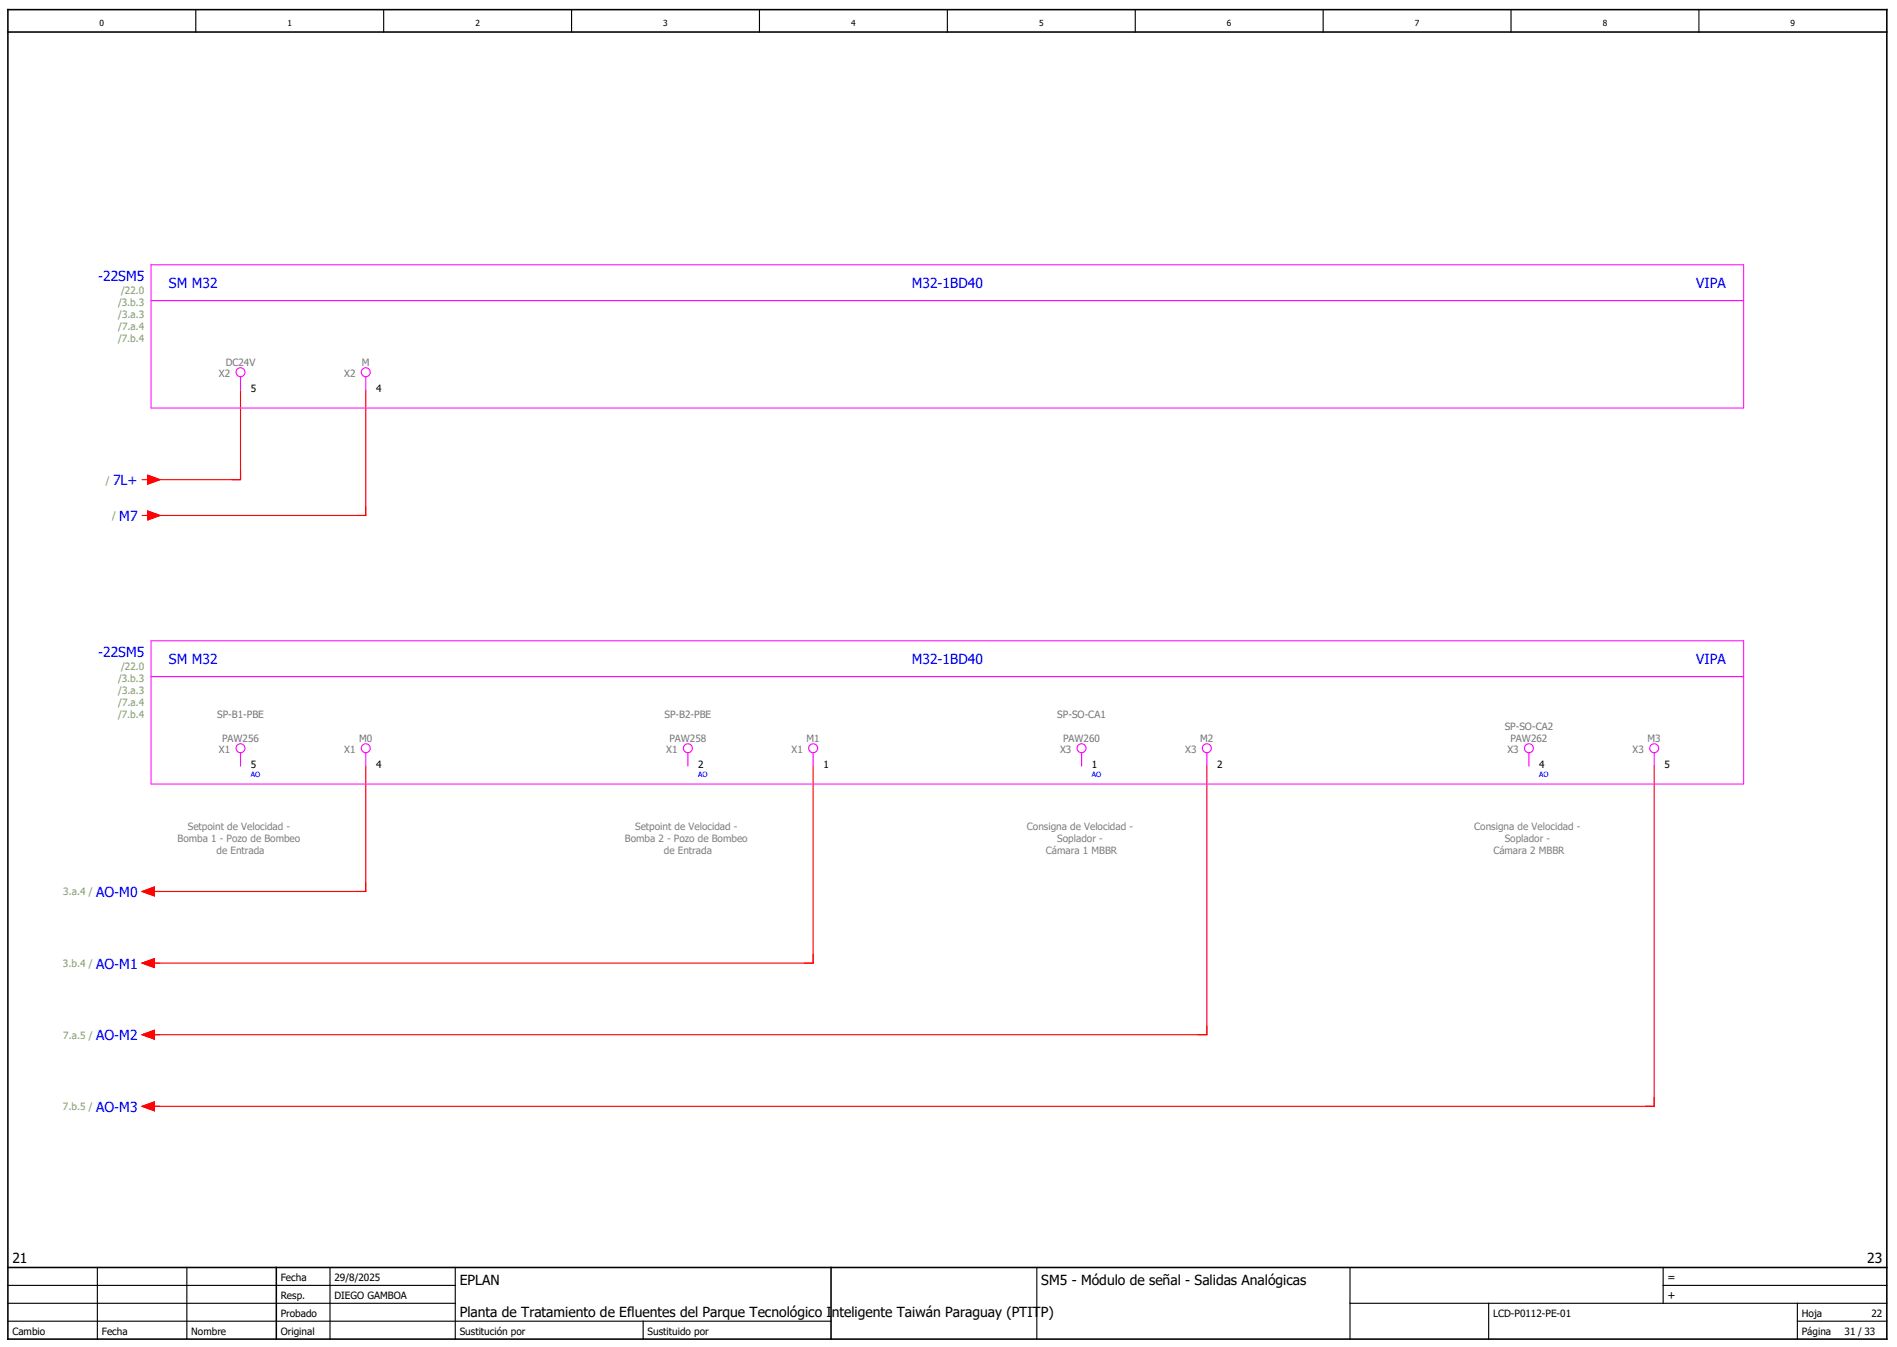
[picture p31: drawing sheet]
<svg xmlns="http://www.w3.org/2000/svg" width="424mm" height="301mm" viewBox="0 0 424 301" stroke-linecap="round" stroke-linejoin="round" font-family="sans-serif">
<defs><g id="words">
<g font-size="3.1" fill="#00f">
<text x="21.9" y="62.8">-22SM5</text>
<text x="37.8" y="64.4">SM M32</text>
<text x="203.8" y="64.4">M32-1BD40</text>
<text x="379.2" y="64.4">VIPA</text>
<text x="25.3" y="108.4">7L+</text>
<text x="26.7" y="116.4">M7</text>
<text x="21.9" y="146.8">-22SM5</text>
<text x="37.8" y="148.4">SM M32</text>
<text x="203.8" y="148.4">M32-1BD40</text>
<text x="379.2" y="148.4">VIPA</text>
<text x="21.5" y="200.4">AO-M0</text>
<text x="21.5" y="216.4">AO-M1</text>
<text x="21.5" y="232.4">AO-M2</text>
<text x="21.5" y="248.4">AO-M3</text>
</g>
<g font-size="3.1">
<text x="2.8" y="282.2">21</text>
<text x="102.8" y="287.2">EPLAN</text>
<text x="232.8" y="287.2">SM5 - Módulo de señal - Salidas Analógicas</text>
<text x="417.4" y="282.2">23</text>
<text x="102.8" y="294.2">Planta de Tratamiento de Efluentes del Parque Tecnológico Inteligente Taiwán Paraguay (PTITP)</text>
</g>
<g font-size="2.5">
<text x="372.8" y="286.2">=</text>
<text x="372.8" y="290.2">+</text>
</g>
<g font-size="2.2" fill="#7ca552">
<text x="27.1" y="65.6">/22.0</text>
<text x="26.4" y="68.3">/3.b.3</text>
<text x="26.4" y="71">/3.a.3</text>
<text x="26.4" y="76.4">/7.b.4</text>
<text x="26.4" y="73.7">/7.a.4</text>
<text x="23.6" y="108">/</text>
<text x="25.1" y="116">/</text>
<text x="27.1" y="149.6">/22.0</text>
<text x="26.4" y="152.3">/3.b.3</text>
<text x="26.4" y="155">/3.a.3</text>
<text x="26.4" y="160.4">/7.b.4</text>
<text x="26.4" y="157.7">/7.a.4</text>
<text x="14.1" y="200">3.a.4 /</text>
<text x="14.1" y="216">3.b.4 /</text>
<text x="14.1" y="232">7.a.5 /</text>
<text x="14.1" y="248">7.b.5 /</text>
</g>
<g font-size="2.2" fill="#767676">
<text x="50.4" y="81.7">DC24V</text>
<text x="80.9" y="81.7">M</text>
<text x="48.9" y="84.1">X2</text>
<text x="76.9" y="84.1">X2</text>
<text x="48.5" y="160.3">SP-B1-PBE</text>
<text x="148.5" y="160.3">SP-B2-PBE</text>
<text x="236.3" y="160.3">SP-SO-CA1</text>
<text x="49.6" y="165.7">PAW256</text>
<text x="80.3" y="165.7">M0</text>
<text x="149.6" y="165.7">PAW258</text>
<text x="180.3" y="165.7">M1</text>
<text x="237.6" y="165.7">PAW260</text>
<text x="268.3" y="165.7">M2</text>
<text x="336.3" y="163">SP-SO-CA2</text>
<text x="337.6" y="165.7">PAW262</text>
<text x="368.3" y="165.7">M3</text>
<text x="48.9" y="168.1">X1</text>
<text x="76.9" y="168.1">X1</text>
<text x="148.9" y="168.1">X1</text>
<text x="176.9" y="168.1">X1</text>
<text x="236.9" y="168.1">X3</text>
<text x="264.9" y="168.1">X3</text>
<text x="336.9" y="168.1">X3</text>
<text x="364.9" y="168.1">X3</text>
</g>
<g font-size="2.2">
<text x="56.1" y="87.6">5</text>
<text x="84.1" y="87.6">4</text>
<text x="56.1" y="171.6">5</text>
<text x="84.1" y="171.6">4</text>
<text x="156.1" y="171.6">2</text>
<text x="184.1" y="171.6">1</text>
<text x="244.1" y="171.6">1</text>
<text x="272.1" y="171.6">2</text>
<text x="344.1" y="171.6">4</text>
<text x="372.1" y="171.6">5</text>
<text x="62.8" y="286.2">Fecha</text>
<text x="74.8" y="286.2">29/8/2025</text>
<text x="62.8" y="290.2">Resp.</text>
<text x="74.8" y="290.2">DIEGO GAMBOA</text>
<text x="2.8" y="298.2">Cambio</text>
<text x="22.8" y="298.2">Fecha</text>
<text x="42.8" y="298.2">Nombre</text>
<text x="62.8" y="298.2">Original</text>
<text x="62.8" y="294.2">Probado</text>
<text x="102.8" y="298.2">Sustitución por</text>
<text x="144.8" y="298.2">Sustituido por</text>
<text x="333.8" y="294.2">LCD-P0112-PE-01</text>
<text x="402.8" y="294.2">Hoja</text>
<text x="402.8" y="298.2">Página</text>
<text x="412.3" y="298.2">31 / 33</text>
<text x="418.3" y="294.2">22</text>
</g>
<g font-size="2.2" fill="#808080">
<text x="42" y="185.4">Setpoint de Velocidad -</text>
<text x="142" y="185.4">Setpoint de Velocidad -</text>
<text x="229.6" y="185.4">Consigna de Velocidad -</text>
<text x="329.6" y="185.4">Consigna de Velocidad -</text>
<text x="39.7" y="188.1">Bomba 1 - Pozo de Bombeo</text>
<text x="48.4" y="190.8">de Entrada</text>
<text x="139.7" y="188.1">Bomba 2 - Pozo de Bombeo</text>
<text x="148.4" y="190.8">de Entrada</text>
<text x="233.8" y="190.8">Cámara 1 MBBR</text>
<text x="236.3" y="188.1">Soplador -</text>
<text x="333.8" y="190.8">Cámara 2 MBBR</text>
<text x="336.3" y="188.1">Soplador -</text>
</g>
<g font-size="1.9">
<text x="22.3" y="5.8">0</text>
<text x="64.3" y="5.8">1</text>
<text x="106.3" y="5.8">2</text>
<text x="148.3" y="5.8">3</text>
<text x="190.3" y="5.8">4</text>
<text x="232.3" y="5.8">5</text>
<text x="274.3" y="5.8">6</text>
<text x="316.3" y="5.8">7</text>
<text x="358.3" y="5.8">8</text>
<text x="400.3" y="5.8">9</text>
</g>
<g font-size="1.6" fill="#00f">
<text x="56.1" y="173.7">AO</text>
<text x="156.1" y="173.7">AO</text>
<text x="244.1" y="173.7">AO</text>
<text x="344.1" y="173.7">AO</text>
</g>
</g></defs>
<g fill="none" stroke="#000" stroke-width=".25">
<path d="M43.8 2.2v5M85.8 2.2v5M127.8 2.2v5M169.8 2.2v5M211.8 2.2v5M253.8 2.2v5M295.8 2.2v5M337.8 2.2v5M379.8 2.2v5M1.8 295.2h184M1.8 291.2h100M1.8 287.2h100"/>
<path d="M21.8 283.2v16M41.8 283.2v16M73.8 283.2v16M101.8 283.2v16M143.8 295.2v4M231.8 283.2v16M301.8 291.2h120M301.8 283.2v16M332.8 291.2v8M371.8 287.2h50M371.8 283.2v8M401.8 295.2h20"/>
<path d="M401.8 291.2v8"/>
</g>
<path d="M1.8 7.2h420M1.8 2.2h420v297h-420zM1.8 283.2h420M61.8 283.2v16M185.8 283.2v16" fill="none" stroke="#000" stroke-width=".35"/>
<g fill="none" stroke="#f00" stroke-width=".25">
<path d="M53.8 87.2v20h-20M81.8 87.2v28h-48M31.8 107.2h1.2M31.8 115.2h1.2M33 106.2l2.8 1-2.8 1zM33 114.2l2.8 1-2.8 1zM81.8 171.2v28h-48M181.8 171.2v44h-148M269.8 171.2v60h-236M369.8 171.2v76h-336M31.8 199.2l2.7-1v2zM31.8 215.2l2.7-1v2z"/>
<path d="M31.8 231.2l2.7-1v2zM31.8 247.2l2.7-1v2z"/>
</g>
<g fill="none" stroke="#f0f" stroke-width=".25">
<path d="M33.8 67.2h356M53.8 84.2v3M81.8 84.2v3M33.8 151.2h356M53.8 168.2v3M81.8 168.2v3M153.8 168.2v3M181.8 168.2v3M241.8 168.2v3M269.8 168.2v3M341.8 168.2v3M369.8 168.2v3"/>
<circle cx="53.8" cy="83.2" r="1"/>
<circle cx="81.8" cy="83.2" r="1"/>
<circle cx="53.8" cy="167.2" r="1"/>
<circle cx="81.8" cy="167.2" r="1"/>
<circle cx="153.8" cy="167.2" r="1"/>
<circle cx="181.8" cy="167.2" r="1"/>
<circle cx="241.8" cy="167.2" r="1"/>
<circle cx="269.8" cy="167.2" r="1"/>
<circle cx="341.8" cy="167.2" r="1"/>
<circle cx="369.8" cy="167.2" r="1"/>
</g>
<path d="M33.8 59.2h356v32h-356zM33.8 143.2h356v32h-356z" fill="none" stroke="#f0f" stroke-width=".22"/>
<g fill="#f00" stroke="#f00" stroke-width=".22">
<path d="M33 106.2l2.8 1-2.8 1z"/>
<path d="M33 114.2l2.8 1-2.8 1z"/>
<path d="M31.8 199.2l2.7-1v2z"/>
<path d="M31.8 215.2l2.7-1v2z"/>
<path d="M31.8 231.2l2.7-1v2z"/>
<path d="M31.8 247.2l2.7-1v2z"/>
</g>
<use href="#words"/>
</svg>
